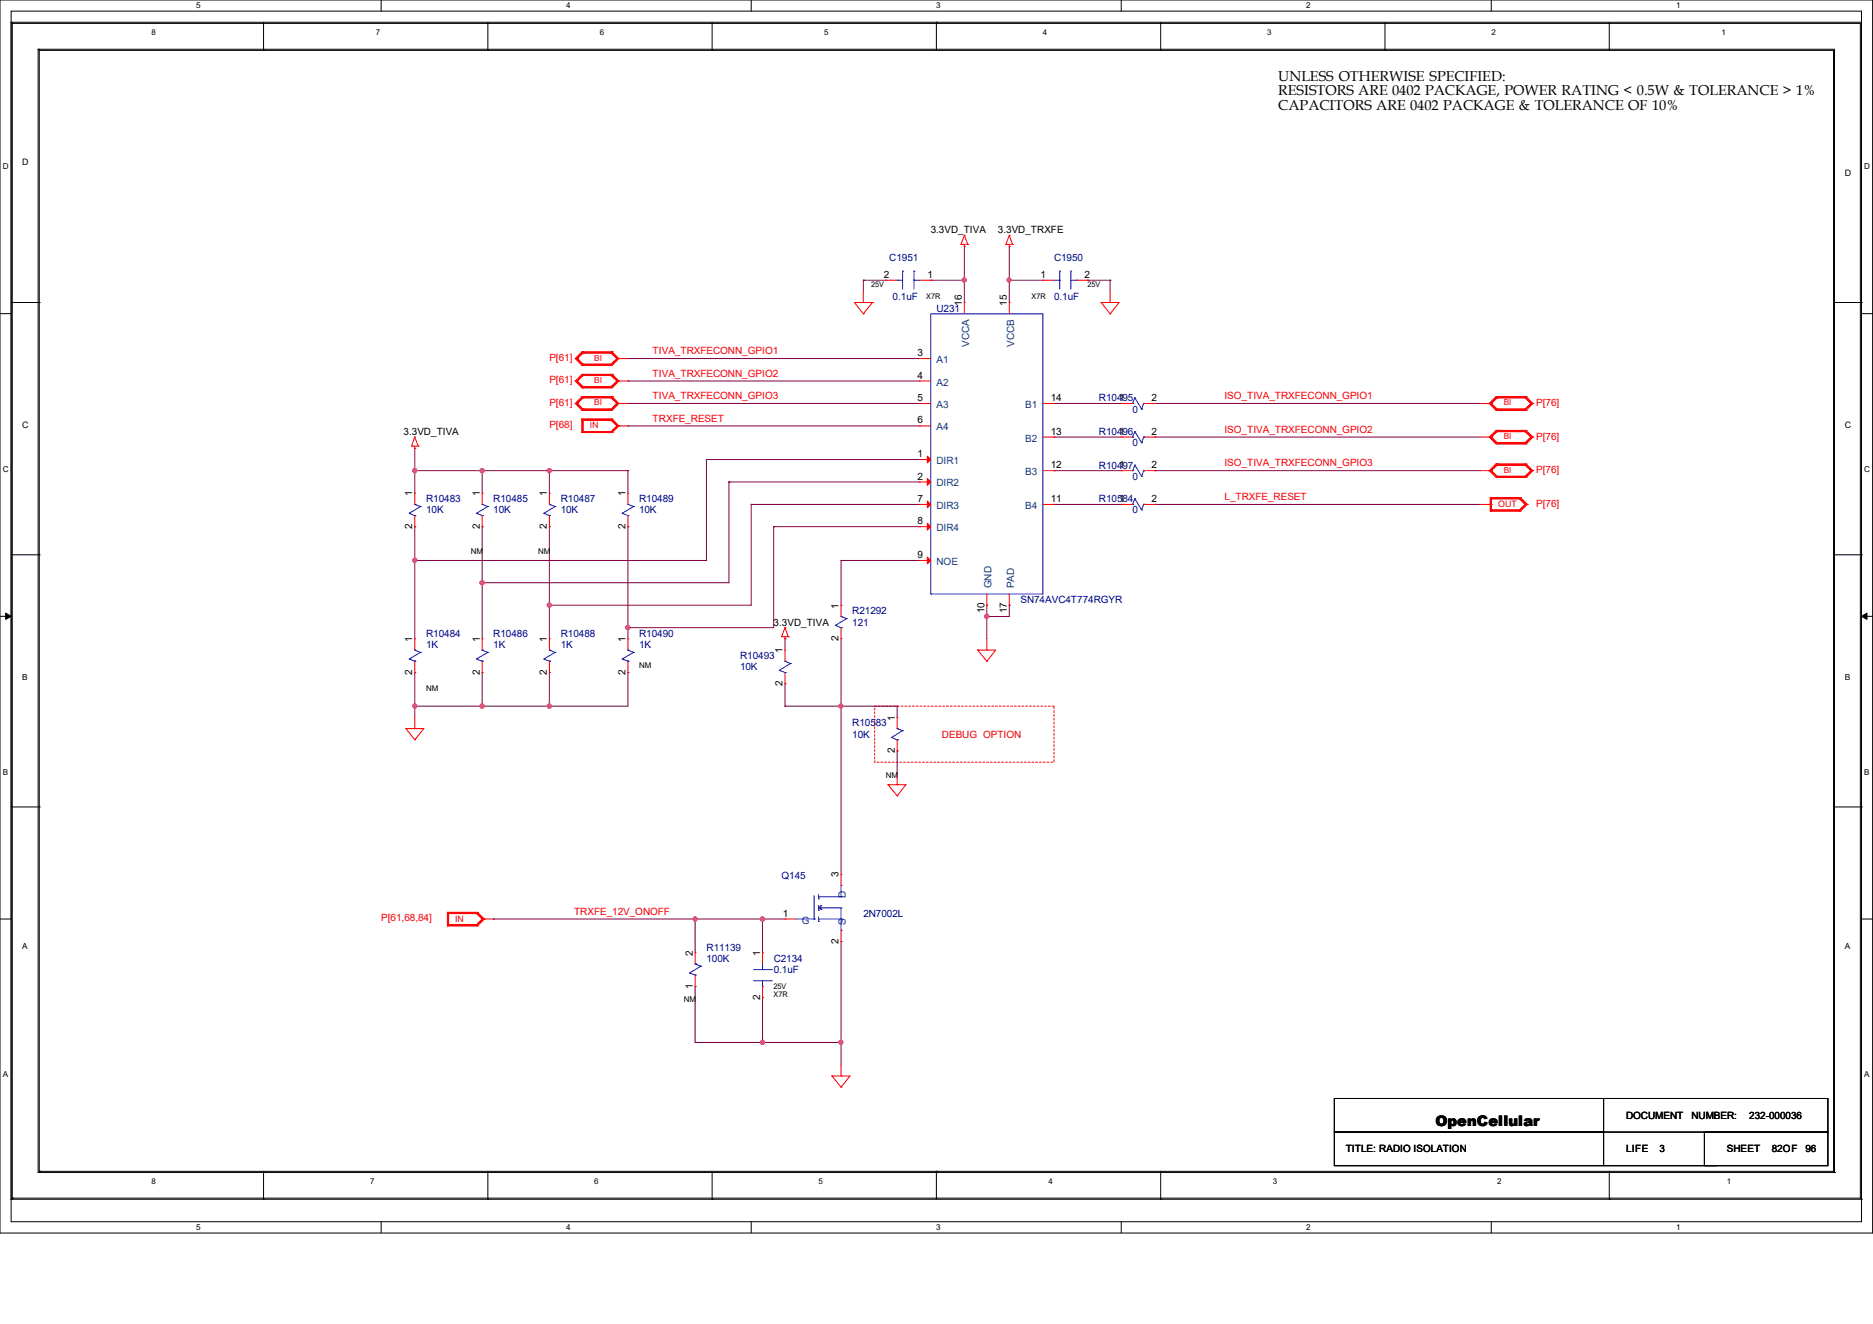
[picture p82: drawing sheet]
<svg xmlns="http://www.w3.org/2000/svg" width="420mm" height="297mm" viewBox="0 0 420 297" stroke-linecap="round" stroke-linejoin="round" font-family="sans-serif">
<defs><g id="words">
<text font-size="3.3" x="321.9" y="252.5">OpenCellular</text>
<g font-size="3.2">
<text x="286.6" y="18.2">UNLESS OTHERWISE SPECIFIED:</text>
<text x="286.6" y="21.4">RESISTORS ARE 0402 PACKAGE, POWER RATING &lt; 0.5W &amp; TOLERANCE &gt; 1%</text>
<text x="286.6" y="24.6">CAPACITORS ARE 0402 PACKAGE &amp; TOLERANCE OF 10%</text>
</g>
<g font-size="2.2">
<text x="208.7" y="52.3">3.3VD_TIVA</text>
<text x="223.8" y="52.3">3.3VD_TRXFE</text>
<text x="198.2" y="62.3">2</text>
<text x="207.9" y="62.3">1</text>
<text x="233.3" y="62.3">1</text>
<text x="243.2" y="62.3">2</text>
<text x="215.7" y="68.6" transform="rotate(-90 215.7 68.6)">16</text>
<text x="225.8" y="68.6" transform="rotate(-90 225.8 68.6)">15</text>
<text x="205.7" y="79.9">3</text>
<text x="205.7" y="84.9">4</text>
<text x="205.7" y="90">5</text>
<text x="235.6" y="90">14</text>
<text x="251" y="90">1</text>
<text x="258.2" y="90">2</text>
<text x="205.7" y="95">6</text>
<text x="90.5" y="97.6">3.3VD_TIVA</text>
<text x="235.6" y="97.5">13</text>
<text x="251" y="97.5">1</text>
<text x="258.2" y="97.5">2</text>
<text x="205.7" y="102.5">1</text>
<text x="205.7" y="107.6">2</text>
<text x="235.6" y="105">12</text>
<text x="251" y="105">1</text>
<text x="258.2" y="105">2</text>
<text x="92.5" y="111.4" transform="rotate(-90 92.5 111.4)">1</text>
<text x="107.6" y="111.4" transform="rotate(-90 107.6 111.4)">1</text>
<text x="122.6" y="111.4" transform="rotate(-90 122.6 111.4)">1</text>
<text x="140.3" y="111.4" transform="rotate(-90 140.3 111.4)">1</text>
<text x="205.7" y="112.6">7</text>
<text x="235.6" y="112.6">11</text>
<text x="251" y="112.6">1</text>
<text x="258.2" y="112.6">2</text>
<text x="92.5" y="118.7" transform="rotate(-90 92.5 118.7)">2</text>
<text x="107.6" y="118.7" transform="rotate(-90 107.6 118.7)">2</text>
<text x="122.6" y="118.7" transform="rotate(-90 122.6 118.7)">2</text>
<text x="140.3" y="118.7" transform="rotate(-90 140.3 118.7)">2</text>
<text x="205.7" y="117.6">8</text>
<text x="205.7" y="125.2">9</text>
<text x="188" y="136.5" transform="rotate(-90 188 136.5)">1</text>
<text x="220.7" y="137.6" transform="rotate(-90 220.7 137.6)">10</text>
<text x="225.8" y="137.6" transform="rotate(-90 225.8 137.6)">17</text>
<text x="173.5" y="140.3">3.3VD_TIVA</text>
<text x="188" y="143.8" transform="rotate(-90 188 143.8)">2</text>
<text x="92.5" y="144.1" transform="rotate(-90 92.5 144.1)">1</text>
<text x="107.6" y="144.1" transform="rotate(-90 107.6 144.1)">1</text>
<text x="122.6" y="144.1" transform="rotate(-90 122.6 144.1)">1</text>
<text x="140.3" y="144.1" transform="rotate(-90 140.3 144.1)">1</text>
<text x="175.5" y="146.6" transform="rotate(-90 175.5 146.6)">1</text>
<text x="92.5" y="151.4" transform="rotate(-90 92.5 151.4)">2</text>
<text x="107.6" y="151.4" transform="rotate(-90 107.6 151.4)">2</text>
<text x="122.6" y="151.4" transform="rotate(-90 122.6 151.4)">2</text>
<text x="140.3" y="151.4" transform="rotate(-90 140.3 151.4)">2</text>
<text x="175.5" y="153.9" transform="rotate(-90 175.5 153.9)">2</text>
<text x="200.6" y="161.7" transform="rotate(-90 200.6 161.7)">1</text>
<text x="200.6" y="169" transform="rotate(-90 200.6 169)">2</text>
<text x="188" y="196.8" transform="rotate(-90 188 196.8)">3</text>
<text x="175.5" y="205.6">1</text>
<text x="155.3" y="214.5" transform="rotate(-90 155.3 214.5)">2</text>
<text x="170.4" y="214.5" transform="rotate(-90 170.4 214.5)">1</text>
<text x="188" y="211.7" transform="rotate(-90 188 211.7)">2</text>
<text x="155.3" y="221.8" transform="rotate(-90 155.3 221.8)">1</text>
<text x="170.4" y="224.3" transform="rotate(-90 170.4 224.3)">2</text>
<text x="364.6" y="251">DOCUMENT</text>
<text x="379.3" y="251">NUMBER:</text>
<text x="392.3" y="251">232-000036</text>
<text x="301.8" y="258.5">TITLE: RADIO ISOLATION</text>
<text x="364.6" y="258.5">LIFE</text>
<text x="372.1" y="258.5">3</text>
<text x="387.2" y="258.5">SHEET</text>
<text x="397.3" y="258.5">82OF</text>
<text x="404.8" y="258.5">96</text>
</g>
<g font-size="2.2" fill="#000080">
<text x="199.4" y="58.6">C1951</text>
<text x="236.3" y="58.6">C1950</text>
<text x="200.2" y="67.4">0.1uF</text>
<text x="210" y="69.9">U231</text>
<text x="236.3" y="67.4">0.1uF</text>
<text x="246.4" y="90">R10495</text>
<text x="254" y="92.5">0</text>
<text x="246.4" y="97.6">R10496</text>
<text x="254" y="100.1">0</text>
<text x="246.4" y="105.1">R10497</text>
<text x="254" y="107.6">0</text>
<text x="95.5" y="112.6">R10483</text>
<text x="110.6" y="112.6">R10485</text>
<text x="125.7" y="112.6">R10487</text>
<text x="143.3" y="112.6">R10489</text>
<text x="246.4" y="112.6">R10584</text>
<text x="95.5" y="115.2">10K</text>
<text x="110.6" y="115.2">10K</text>
<text x="125.7" y="115.2">10K</text>
<text x="143.3" y="115.2">10K</text>
<text x="254" y="115.2">0</text>
<text x="191.1" y="137.8">R21292</text>
<text x="228.8" y="135.3">SN74AVC4T774RGYR</text>
<text x="95.5" y="142.8">R10484</text>
<text x="110.6" y="142.8">R10486</text>
<text x="125.7" y="142.8">R10488</text>
<text x="143.3" y="142.8">R10490</text>
<text x="191.1" y="140.3">121</text>
<text x="95.5" y="145.3">1K</text>
<text x="110.6" y="145.3">1K</text>
<text x="125.7" y="145.3">1K</text>
<text x="143.3" y="145.3">1K</text>
<text x="165.9" y="147.9">R10493</text>
<text x="165.9" y="150.4">10K</text>
<text x="191.1" y="162.9">R10583</text>
<text x="191.1" y="165.5">10K</text>
<text x="175.3" y="197.1">Q145</text>
<text x="193.6" y="205.7">2N7002L</text>
<text x="158.4" y="213.2">R11139</text>
<text x="158.4" y="215.8">100K</text>
<text x="173.5" y="215.8">C2134</text>
<text x="173.5" y="218.3">0.1uF</text>
</g>
<g font-size="2.2" fill="#004080">
<text x="217.3" y="77.9" transform="rotate(-90 217.3 77.9)">VCCA</text>
<text x="227.4" y="77.9" transform="rotate(-90 227.4 77.9)">VCCB</text>
<text x="210" y="81.4">A1</text>
<text x="210" y="86.5">A2</text>
<text x="210" y="91.5">A3</text>
<text x="229.9" y="91.5">B1</text>
<text x="210" y="96.6">A4</text>
<text x="229.9" y="99.1">B2</text>
<text x="210" y="104.1">DIR1</text>
<text x="229.9" y="106.6">B3</text>
<text x="210" y="109.1">DIR2</text>
<text x="210" y="114.2">DIR3</text>
<text x="210" y="119.2">DIR4</text>
<text x="229.9" y="114.2">B4</text>
<text x="210" y="126.7">NOE</text>
<text x="222.3" y="132" transform="rotate(-90 222.3 132)">GND</text>
<text x="227.4" y="132" transform="rotate(-90 227.4 132)">PAD</text>
<text x="189.7" y="201.5" transform="rotate(-90 189.7 201.5)">D</text>
<text x="179.8" y="207.2">G</text>
<text x="189.7" y="207.4" transform="rotate(-90 189.7 207.4)">S</text>
</g>
<g font-size="2.2" fill="#f00">
<text x="123.2" y="81">P[61]</text>
<text x="146.3" y="79.5">TIVA_TRXFECONN_GPIO1</text>
<text x="123.2" y="86">P[61]</text>
<text x="146.3" y="84.5">TIVA_TRXFECONN_GPIO2</text>
<text x="146.3" y="89.6">TIVA_TRXFECONN_GPIO3</text>
<text x="274.6" y="89.6">ISO_TIVA_TRXFECONN_GPIO1</text>
<text x="123.2" y="91">P[61]</text>
<text x="146.3" y="94.6">TRXFE_RESET</text>
<text x="344.5" y="91">P[76]</text>
<text x="123.2" y="96.1">P[68]</text>
<text x="274.6" y="97.1">ISO_TIVA_TRXFECONN_GPIO2</text>
<text x="344.5" y="98.6">P[76]</text>
<text x="274.6" y="104.6">ISO_TIVA_TRXFECONN_GPIO3</text>
<text x="344.5" y="106.1">P[76]</text>
<text x="274.6" y="112.2">L_TRXFE_RESET</text>
<text x="344.5" y="113.7">P[76]</text>
<text x="211.2" y="165.5">DEBUG OPTION</text>
<text x="85.5" y="206.7">P[61,68,84]</text>
<text x="128.7" y="205.2">TRXFE_12V_ONOFF</text>
</g>
<g font-size="2">
<text x="5" y="37">D</text>
<text x="413.6" y="39.5">D</text>
<text x="5" y="96.1">C</text>
<text x="413.6" y="96.1">C</text>
</g>
<g font-size="2" fill="#f00">
<text x="132.2" y="96.1">IN</text>
<text x="335.9" y="113.7">OUT</text>
<text x="102.1" y="206.8">IN</text>
</g>
<g font-size="1.9" fill="#f00">
<text x="133.3" y="80.9">BI</text>
<text x="133.3" y="85.9">BI</text>
<text x="133.3" y="90.9">BI</text>
<text x="337.2" y="90.9">BI</text>
<text x="337.2" y="98.5">BI</text>
<text x="337.2" y="106">BI</text>
</g>
<g font-size="1.9">
<text x="5" y="152.6">B</text>
<text x="413.6" y="152.6">B</text>
<text x="5" y="212.9">A</text>
<text x="413.6" y="212.9">A</text>
</g>
<g font-size="1.8">
<text x="44" y="1.9">5</text>
<text x="127" y="1.9">4</text>
<text x="209.9" y="1.9">3</text>
<text x="292.9" y="1.9">2</text>
<text x="375.9" y="1.9">1</text>
<text x="34" y="7.9">8</text>
<text x="84.2" y="7.9">7</text>
<text x="134.5" y="7.9">6</text>
<text x="184.8" y="7.9">5</text>
<text x="233.8" y="7.9">4</text>
<text x="284.1" y="7.9">3</text>
<text x="334.4" y="7.9">2</text>
<text x="386" y="7.9">1</text>
<text x=".6" y="38">D</text>
<text x="418" y="38">D</text>
<text x=".6" y="105.9">C</text>
<text x="418" y="105.9">C</text>
<text x="105.6" y="124.3">NM</text>
<text x="120.7" y="124.3">NM</text>
<text x="143.3" y="149.9">NM</text>
<text x="95.5" y="155">NM</text>
<text x=".6" y="173.8">B</text>
<text x="418" y="173.8">B</text>
<text x="198.6" y="174.6">NM</text>
<text x="153.4" y="224.9">NM</text>
<text x=".6" y="241.7">A</text>
<text x="418" y="241.7">A</text>
<text x="34" y="265.6">8</text>
<text x="83" y="265.6">7</text>
<text x="133.3" y="265.6">6</text>
<text x="183.6" y="265.6">5</text>
<text x="235.1" y="265.6">4</text>
<text x="285.4" y="265.6">3</text>
<text x="335.7" y="265.6">2</text>
<text x="387.2" y="265.6">1</text>
<text x="44" y="275.9">5</text>
<text x="127" y="275.9">4</text>
<text x="209.9" y="275.9">3</text>
<text x="292.9" y="275.9">2</text>
<text x="375.9" y="275.9">1</text>
</g>
<g font-size="1.7">
<text x="195.4" y="64.5">25V</text>
<text x="243.9" y="64.5">25V</text>
<text x="207.7" y="67">X7R</text>
<text x="231.3" y="67">X7R</text>
<text x="173.5" y="221.9">25V</text>
<text x="173.5" y="223.6">X7R</text>
</g>
</g></defs>
<path d="M0 0h419.9v276.6h-419.9zM2.5 2.5h414.9v271.6h-414.9z" fill="none" stroke="#000" stroke-width=".22"/>
<g fill="#fff">
<path d="M44 .3h1v1.9h-1z"/>
<path d="M44 274.3h1v2h-1z"/>
</g>
<path d="M85.5 0v2.5M85.5 274.1v2.5" fill="none" stroke="#000" stroke-width=".22"/>
<g fill="#fff">
<path d="M127 .3h.9v1.9h-.9z"/>
<path d="M127 274.3h.9v2h-.9z"/>
</g>
<path d="M168.4 0v2.5M168.4 274.1v2.5" fill="none" stroke="#000" stroke-width=".22"/>
<g fill="#fff">
<path d="M209.9 .3h1v1.9h-1z"/>
<path d="M209.9 274.3h1v2h-1z"/>
</g>
<path d="M251.4 0v2.5M251.4 274.1v2.5" fill="none" stroke="#000" stroke-width=".22"/>
<g fill="#fff">
<path d="M292.9 .3h1v1.9h-1z"/>
<path d="M292.9 274.3h1v2h-1z"/>
</g>
<path d="M334.4 0v2.5M334.4 274.1v2.5" fill="none" stroke="#000" stroke-width=".22"/>
<g fill="#fff">
<path d="M375.9 .3h1v1.9h-1z"/>
<path d="M375.9 274.3h1v2h-1z"/>
<path d="M.6 36.4h1.3v2h-1.3z"/>
<path d="M418 36.4h1.3v2h-1.3z"/>
<path d="M.6 104.3h1.3v2h-1.3z"/>
<path d="M418 104.3h1.3v2h-1.3z"/>
</g>
<path d="M0 70.4h2.5M417.4 70.4h2.5" fill="none" stroke="#000" stroke-width=".22"/>
<g fill="#fff">
<path d="M.6 172.2h1.2v2h-1.2z"/>
<path d="M418 172.2h1.2v2h-1.2z"/>
</g>
<path d="M0 138.3h2.5M417.4 138.3h2.5" fill="none" stroke="#000" stroke-width=".22"/>
<path d="M1.3 137.5l1.2 .8-1.2 .6zM417.4 138.3l1.2-.8v1.4z" fill="#000" stroke="#000" stroke-width=".22"/>
<g fill="#fff">
<path d="M.6 240.1h1.2v2h-1.2z"/>
<path d="M418 240.1h1.2v2h-1.2z"/>
</g>
<g fill="none" stroke="#000" stroke-width=".22">
<path d="M2.5 5h.1M2.5 5h414.9v264M2.5 5v264M2.8 5.2h.1M2.8 5.2v263.6M2.8 5.2h414.4v263.6M8.6 11h.1M8.6 11v252M8.6 11h402.8v252M8.8 11.3h.1M8.8 11.3h402.3v251.5M8.8 11.3v251.5"/>
<path d="M59.1 11.3h.1M59.1 5v6.3M109.4 11.3h.1M109.4 5v6.3M159.7 11.3h.1M159.7 5v6.3M210 5h.1M210 5v6.3M260.3 11.3h.1M260.3 5v6.3M310.6 11.3h.1M310.6 5v6.3"/>
<path d="M360.8 11.3h.1M360.8 5v6.3M2.5 67.9h6.3M8.8 67.9h.1M411.1 67.9h6.3M417.4 67.9h.1M2.5 124.5h6.3M8.8 124.5h.1M411.1 124.5h6.3M417.4 124.5h.1M2.5 181h6.3M8.8 181h.1"/>
<path d="M411.1 181h6.3M417.4 181h.1M0 206.2h2.5M417.4 206.2h2.5M299.2 246.4h110.7v7.6h-110.7zM299.2 254h60.4v7.5h-60.4zM359.6 246.4h.1M359.6 246.4v7.6M382.2 254h27.7v7.5h-27.7zM2.5 269h.1M2.5 269h414.9M2.8 268.8h.1"/>
<path d="M2.8 268.8h414.4M8.6 263h.1M8.6 263h402.8M8.8 262.8h.1M8.8 262.8h402.3M59.1 269h.1M59.1 262.8v6.2M109.4 269h.1M109.4 262.8v6.2M159.7 269h.1M159.7 262.8v6.2M210 262.8h.1"/>
<path d="M210 262.8v6.2M260.3 269h.1M260.3 262.8v6.2M359.6 261.5h25.1M360.8 269h.1M360.8 262.8v6.2M384.7 261.5h.1M411.1 262.8h.1M411.4 263h.1M417.2 268.8h.1M417.4 269h.1"/>
</g>
<path d="M196.1 158.4h40.2v12.6h-40.2z" fill="none" stroke="#f00" stroke-width=".22" stroke-dasharray=".4"/>
<g fill="none" stroke="#800040" stroke-width=".22">
<path d="M216.2 55.3h.1M216.2 55.3v12.6M226.3 55.3h.1M226.3 55.3v12.6M193.6 62.9h.1M193.6 62.9h5M193.6 62.9v2.5M208.7 62.9h.1M208.7 62.9h7.5M216.2 62.9h.1M226.3 62.9h.1M226.3 62.9h7.5"/>
<path d="M243.9 62.9h.1M243.9 62.9h5M248.9 62.9h.1M248.9 62.9v2.5M140.8 80.4h.1M140.8 85.5h.1M140.8 90.5h.1M140.8 95.5h.1M140.8 80.4h65.4M140.8 85.5h65.4M140.8 90.5h65.4M140.8 95.5h65.4"/>
<path d="M236.3 90.5h.1M236.3 98h.1M236.3 90.5h15.2M236.3 98h15.2M259 90.5h.1M259 98h.1M259 90.5h72.9M259 98h72.9M93 100.6h.1M93 118.2h.1M93 105.6h.1M93 100.6v10"/>
<path d="M93 118.2v25.1M93 105.6h47.8M108.1 105.6h.1M108.1 118.2h.1M108.1 105.6v5M108.1 118.2v25.1M123.2 105.6h.1M123.2 118.2h.1M123.2 105.6v5M123.2 118.2v25.1M140.8 105.6h.1M140.8 118.2h.1"/>
<path d="M140.8 105.6v5M140.8 118.2v25.1M158.4 103.1h.1M158.4 103.1h47.8M158.4 103.1v22.6h-65.4M163.4 108.1h.1M163.4 108.1v22.6h-55.3M163.4 108.1h42.8M168.4 113.2h.1M168.4 113.2h37.8M168.4 113.2v22.6h-45.2M173.5 118.2h.1"/>
<path d="M173.5 118.2h32.7M173.5 118.2v22.6h-32.7M236.3 105.6h.1M236.3 113.2h.1M236.3 105.6h15.2M236.3 113.2h15.2M259 105.6h.1M259 113.2h.1M259 105.6h72.9M259 113.2h72.9M93 125.7h.1M108.1 130.7h.1"/>
<path d="M123.2 135.8h.1M188.6 125.7h.1M188.6 125.7h17.6M188.6 125.7v10.1M221.3 135.8h.1M221.3 138.3h.1M221.3 135.8v7.5M226.3 135.8h.1M226.3 135.8v2.5h-5M93 158.4h.1M93 150.9h.1M93 150.9v10"/>
<path d="M108.1 150.9h.1M108.1 158.4h.1M108.1 150.9v7.5M123.2 150.9h.1M123.2 158.4h.1M123.2 150.9v7.5M140.8 140.8h.1M140.8 150.9h.1M140.8 150.9v7.5h-47.8M176 143.3h.1M176 153.4h.1M176 158.4h.1"/>
<path d="M176 158.4h25.2M176 143.3v2.5M176 153.4v5M188.6 158.4h.1M188.6 143.3v52.8M201.2 158.4h.1M201.2 158.4v2.5M201.2 168.4h.1M201.2 168.4v5.1M110.6 206.2h.1M110.6 206.2h65.4M155.9 206.2h.1"/>
<path d="M155.9 206.2v7.5M171 206.2h.1M171 206.2v7.5M188.6 211.2h.1M188.6 211.2v27.7M155.9 221.3h.1M155.9 233.8h.1M155.9 221.3v12.5M155.9 233.8h32.7M171 223.8h.1M171 233.8h.1M171 223.8v10"/>
<path d="M188.6 233.8h.1"/>
</g>
<g fill="#f0f" stroke="#f0f" stroke-width=".22">
<circle cx="226.3" cy="62.8" r=".48"/>
<circle cx="216.2" cy="62.8" r=".49"/>
<circle cx="123.2" cy="105.6" r=".49"/>
<circle cx="140.8" cy="140.8" r=".49"/>
<circle cx="108.1" cy="105.6" r=".49"/>
<circle cx="93" cy="105.6" r=".48"/>
<circle cx="93" cy="125.7" r=".48"/>
<circle cx="108.1" cy="130.7" r=".49"/>
<circle cx="123.2" cy="135.7" r=".49"/>
<circle cx="108.1" cy="158.4" r=".49"/>
<circle cx="93" cy="158.4" r=".48"/>
<circle cx="123.2" cy="158.4" r=".49"/>
<circle cx="188.5" cy="158.4" r=".48"/>
<circle cx="221.3" cy="138.3" r=".49"/>
<circle cx="171" cy="206.2" r=".49"/>
<circle cx="155.9" cy="206.2" r=".48"/>
<circle cx="188.5" cy="233.8" r=".48"/>
<circle cx="171" cy="233.8" r=".49"/>
</g>
<g fill="none" stroke="#f00" stroke-width=".22">
<path d="M215.5 54.8h.1M215.5 54.8h1.5M216.2 55.3h.1M216.2 52.8h.1M216.2 54.8v.5M216.2 52.8l-.7 2M216.2 52.8l.8 2M217 54.8h.1M225.6 54.8h.1M225.6 54.8h1.4M226.3 55.3h.1M226.3 52.8h.1"/>
<path d="M226.3 54.8v.5M226.3 52.8l-.7 2M226.3 52.8l.7 2M227 54.8h.1M130.5 79h.1M130.5 79h6.8M130.5 79l-1.5 1.4M130.7 79h.1M130.7 79.2h.1M130.7 79l-1.5 1.4M130.7 79.2h6.3M130.7 79.2l-1.5 1.2"/>
<path d="M130.7 79.2l-1.2 1.2M137 79.2h.1M137 79h.1M137 79.2l1.3 1.2M137 79.2l1.6 1.2M137 79l1.6 1.4M137.3 79h.1M137.3 79l1.5 1.4M193.6 67.9h.1M193.6 70.4h.1M193.6 65.4v2.5M195.6 67.9h.1"/>
<path d="M195.6 67.9h-4l2 2.5M195.6 67.9l-2 2.5M198.6 62.9h.1M198.6 62.9h2.6M206.2 62.9h2.5M208.7 62.9h.1M216.2 67.9h.1M216.2 67.9v2.5M226.3 67.9h.1M226.3 67.9v2.5M233.8 62.9h.1M233.8 62.9h2.5"/>
<path d="M241.4 62.9h2.5M243.9 62.9h.1M246.9 67.9h.1M246.9 67.9l2 2.5M246.9 67.9h4.1l-2.1 2.5M248.9 67.9h.1M248.9 70.4h.1M248.9 65.4v2.5M93 98h.1M93 98l-.7 2.1M93 98l.8 2.1M129 80.4h.1"/>
<path d="M129 85.5h.1M129 90.5h.1M129 80.4l1.5 1.6M129 85.5l1.5 1.5M129 90.5l1.5 1.5M129.2 80.4h.1M129.2 85.5h.1M129.2 90.5h.1M129.2 80.4l1.5 1.6M129.2 80.4l1.5 1.3M129.2 85.5l1.5 1.5M129.2 85.5l1.5 1.2"/>
<path d="M129.2 90.5l1.5 1.5M129.2 90.5l1.5 1.3M129.5 80.4h.1M129.5 85.5h.1M129.5 90.5h.1M129.5 80.4l1.2 1.3M129.5 85.5l1.2 1.2M129.5 90.5l1.2 1.3M130.5 82h.1M130.5 87h.1M130.5 84h.1M130.5 92h.1"/>
<path d="M130.5 89h.1M130.5 94h.1M130.5 97h.1M130.5 89l-1.5 1.5M130.5 84h6.8M130.5 84l-1.5 1.5M130.5 89h6.8M130.5 94h6.8M130.5 94v3M130.5 97h6.8M130.7 82h.1M130.7 81.7h.1"/>
<path d="M130.7 87h.1M130.7 84h.1M130.7 86.7h.1M130.7 84.2h.1M130.7 92h.1M130.7 89h.1M130.7 91.8h.1M130.7 89.2h.1M130.7 94.3h.1M130.7 96.8h.1M130.7 81.7h6.3M130.7 84l-1.5 1.5"/>
<path d="M130.7 86.7h6.3M130.7 84.2h6.3M130.7 84.2l-1.5 1.3M130.7 84.2l-1.2 1.3M130.7 89l-1.5 1.5M130.7 91.8h6.3M130.7 89.2h6.3M130.7 89.2l-1.5 1.3M130.7 89.2l-1.2 1.3M130.7 96.8h6.3M130.7 94.3h6.3M130.7 94.3v2.5"/>
<path d="M137 84.2h.1M137 84h.1M137 89.2h.1M137 89h.1M137 94.3h.1M137 96.8h.1M137 94h.1M137 97h.1M137 84.2l1.3 1.3M137 84.2l1.6 1.3M137 84l1.6 1.5M137 89.2l1.3 1.3"/>
<path d="M137 89.2l1.6 1.3M137 89l1.6 1.5M137 94.3l1.3 1.2M137 94.3l1.6 1.2M137 94l1.6 1.5M137.3 84h.1M137.3 89h.1M137.3 94h.1M137.3 97h.1M137.3 89l1.5 1.5M137.3 84l1.5 1.5M137.3 94l1.5 1.5"/>
<path d="M138.3 80.4h.1M138.3 85.5h.1M138.3 90.5h.1M138.3 95.5h.1M138.3 80.4l-1.3 1.3M138.3 80.4h2.5M138.3 85.5l-1.3 1.2M138.3 85.5h2.5M138.3 90.5l-1.3 1.3M138.3 90.5h2.5M138.3 95.5h2.5M138.3 95.5l-1.3 1.3"/>
<path d="M138.6 80.4h.1M138.6 85.5h.1M138.6 90.5h.1M138.6 95.5h.1M138.6 80.4l-1.6 1.3M138.6 80.4l-1.6 1.6M138.6 85.5l-1.6 1.2M138.6 85.5l-1.6 1.5M138.6 90.5l-1.6 1.3M138.6 90.5l-1.6 1.5M138.6 95.5l-1.6 1.5M138.6 95.5l-1.6 1.3"/>
<path d="M138.8 80.4h.1M138.8 85.5h.1M138.8 90.5h.1M138.8 95.5h.1M138.8 80.4l-1.5 1.6h-6.8M138.8 85.5l-1.5 1.5h-6.8M138.8 90.5l-1.5 1.5h-6.8M138.8 95.5l-1.5 1.5M206.2 80.4h.1M206.2 85.5h.1M206.2 90.5h.1M206.2 95.5h.1"/>
<path d="M206.2 80.4h2.5M206.2 85.5h2.5M206.2 90.5h2.5M206.2 95.5h2.5M233.8 90.5h2.5M233.8 98h2.5M236.3 98h.1M236.3 90.5h.1M251.5 98h.1M251.5 90.5h.1M251.5 90.5h2.5M251.5 98h2.5"/>
<path d="M256.5 90.5h2.5M256.5 98h2.5M259 98h.1M259 90.5h.1M331.9 90.5h2.5M331.9 98h2.5M333.9 90.5h.1M333.9 98h.1M333.9 90.5l1.5 1.5h6.8M333.9 98l1.5 1.6h6.8M334.2 90.5h.1M334.2 98h.1"/>
<path d="M334.2 90.5l1.5 1.3M334.2 90.5l1.5 1.5M334.2 98l1.5 1.3M334.2 98l1.5 1.6M334.4 90.5h.1M334.4 98h.1M334.4 90.5l1.3 1.3M334.4 98l1.3 1.3M335.4 89h.1M335.4 96.6h.1M335.4 89h6.8M335.4 89l-1.5 1.5"/>
<path d="M335.4 96.6l-1.5 1.4M335.4 96.6h6.8M335.7 89.2h.1M335.7 89h.1M335.7 96.8h.1M335.7 96.6h.1M335.7 91.8h6.3M335.7 89.2h6.3M335.7 89.2l-1.3 1.3M335.7 89.2l-1.5 1.3M335.7 89l-1.5 1.5M335.7 96.8l-1.3 1.2"/>
<path d="M335.7 96.8l-1.5 1.2M335.7 96.6l-1.5 1.4M335.7 99.3h6.3M335.7 96.8h6.3M342 92h.1M342 89h.1M342 91.8h.1M342 89.2h.1M342 99.6h.1M342 96.6h.1M342 99.3h.1M342 96.8h.1"/>
<path d="M342 89l1.5 1.5M342 89.2l1.5 1.3M342 89.2l1.2 1.3M342 96.6l1.5 1.4M342 96.8l1.5 1.2M342 96.8l1.2 1.2M342.2 92h.1M342.2 89h.1M342.2 99.6h.1M342.2 96.6h.1M342.2 89l1.5 1.5M342.2 96.6l1.5 1.4"/>
<path d="M343.2 90.5h.1M343.2 98h.1M343.2 90.5l-1.2 1.3M343.2 98l-1.2 1.3M343.5 90.5h.1M343.5 98h.1M343.5 90.5l-1.5 1.5M343.5 90.5l-1.5 1.3M343.5 98l-1.5 1.6M343.5 98l-1.5 1.3M343.7 90.5h.1M343.7 98h.1"/>
<path d="M343.7 90.5l-1.5 1.5M343.7 98l-1.5 1.6M92.3 100.1h.1M92.3 100.1h1.5M93 100.6h.1M93 110.6h.1M93 118.2h.1M93 100.1v.5M93 110.6v2.6M93 115.7v2.5M93.8 100.1h.1M108.1 110.6h.1"/>
<path d="M108.1 118.2h.1M108.1 110.6v2.6M108.1 115.7v2.5M123.2 110.6h.1M123.2 118.2h.1M123.2 110.6v2.6M123.2 115.7v2.5M140.8 110.6h.1M140.8 118.2h.1M140.8 110.6v2.6M140.8 115.7v2.5M206.2 103.1h.1"/>
<path d="M206.2 108.1h.1M206.2 113.2h.1M206.2 118.2h.1M206.2 113.2h2.5M206.2 103.1h2.5M206.2 108.1h2.5M206.2 118.2h2.5M233.8 105.6h2.5M233.8 113.2h2.5M236.3 113.2h.1M236.3 105.6h.1M251.5 105.6h.1"/>
<path d="M251.5 113.2h.1M251.5 105.6h2.5M251.5 113.2h2.5M256.5 105.6h2.5M256.5 113.2h2.5M259 105.6h.1M259 113.2h.1M331.9 105.6h2.5M331.9 113.2h2.5M333.9 105.6h.1M333.9 105.6l1.5 1.5h6.8M334.2 105.6h.1"/>
<path d="M334.2 111.6h.1M334.2 114.6h.1M334.2 105.6l1.5 1.2M334.2 105.6l1.5 1.5M334.2 111.6h6.8M334.2 111.6v3M334.2 114.6h6.8M334.4 105.6h.1M334.4 113.2h.1M334.4 111.9h.1M334.4 114.4h.1M334.4 105.6l1.3 1.2"/>
<path d="M334.4 111.9h6.3M334.4 111.9v2.5M334.4 114.4h6.3M335.4 104.1h.1M335.4 104.1l-1.5 1.5M335.4 104.1h6.8M335.7 104.4h.1M335.7 104.1h.1M335.7 104.4l-1.3 1.2M335.7 104.4l-1.5 1.2M335.7 104.1l-1.5 1.5M335.7 106.8h6.3"/>
<path d="M335.7 104.4h6.3M340.7 111.9h.1M340.7 114.4h.1M340.7 111.6h.1M340.7 114.6h.1M340.7 111.9l1.3 1.3M340.7 111.9l1.5 1.3M340.7 111.6l1.5 1.6M341 111.6h.1M341 114.6h.1M341 111.6l1.5 1.6M342 107.1h.1"/>
<path d="M342 104.1h.1M342 106.8h.1M342 104.4h.1M342 113.2h.1M342 104.1l1.5 1.5M342 104.4l1.5 1.2M342 104.4l1.2 1.2M342 113.2l-1.3 1.2M342.2 107.1h.1M342.2 104.1h.1M342.2 113.2h.1M342.2 104.1l1.5 1.5"/>
<path d="M342.2 113.2l-1.5 1.4M342.2 113.2l-1.5 1.2M342.5 113.2h.1M342.5 113.2l-1.5 1.4M343.2 105.6h.1M343.2 105.6l-1.2 1.2M343.5 105.6h.1M343.5 105.6l-1.5 1.5M343.5 105.6l-1.5 1.2M343.7 105.6h.1M343.7 105.6l-1.5 1.5M188.6 135.8h.1"/>
<path d="M188.6 135.8v2.5M206.2 125.7h.1M206.2 125.7h2.5M221.3 135.8h.1M221.3 133.3v2.5M226.3 135.8h.1M226.3 133.3v2.5M93 143.3h.1M93 150.9h.1M93 143.3v2.5M93 148.3v2.6M108.1 143.3h.1"/>
<path d="M108.1 150.9h.1M108.1 143.3v2.5M108.1 148.3v2.6M123.2 143.3h.1M123.2 150.9h.1M123.2 143.3v2.5M123.2 148.3v2.6M140.8 143.3h.1M140.8 150.9h.1M140.8 143.3v2.5M140.8 148.3v2.6M175.3 142.8h.1"/>
<path d="M175.3 142.8h1.4M176 143.3h.1M176 140.8h.1M176 145.8h.1M176 153.4h.1M176 142.8v.5M176 145.8v2.5M176 150.9v2.5M176 140.8l-.7 2M176 140.8l.7 2M176.7 142.8h.1M188.6 143.3h.1"/>
<path d="M188.6 140.8v2.5M219.2 145.8h.1M219.2 145.8l2.1 2.5M219.2 145.8h4.1l-2 2.5M221.3 145.8h.1M221.3 148.3h.1M221.3 143.3v2.5M91 163.4h.1M91 163.4l2 2.5M91 163.4h4l-2 2.5M93 163.4h.1M93 165.9h.1"/>
<path d="M93 160.9v2.5M199.1 176h.1M199.1 176l2.1 2.5M199.1 176h4.1l-2 2.5M201.2 176h.1M201.2 178.5h.1M201.2 160.9h.1M201.2 168.4h.1M201.2 160.9v2.5M201.2 165.9v2.5M201.2 173.5v2.5M188.6 196.1h.1"/>
<path d="M188.6 196.1v2.5M100.3 204.7h.1M100.3 207.7h.1M100.3 204.7h6.8M100.3 204.7v3M100.3 207.7h6.8M100.6 204.9h.1M100.6 207.4h.1M100.6 204.9h6.2M100.6 204.9v2.5M100.6 207.4h6.2M106.8 204.9h.1"/>
<path d="M106.8 207.4h.1M106.8 204.7h.1M106.8 207.7h.1M106.8 204.9l1.3 1.3M106.8 204.9l1.6 1.3M106.8 204.7l1.6 1.5M107.1 204.7h.1M107.1 207.7h.1M107.1 204.7l1.5 1.5M108.1 206.2h.1M108.1 206.2h2.5M108.1 206.2l-1.3 1.2"/>
<path d="M108.4 206.2h.1M108.4 206.2l-1.6 1.5M108.4 206.2l-1.6 1.2M108.6 206.2h.1M108.6 206.2l-1.5 1.5M155.9 213.7h.1M155.9 213.7v2.5M155.9 218.7v2.6M171 213.7h.1M171 213.7v2.5M176 206.2h.1M176 206.2h2.5"/>
<path d="M188.6 211.2h.1M188.6 208.7v2.5M155.9 221.3h.1M171 223.8h.1M171 221.3v2.5M188.6 238.9v2.5M186.6 241.4h.1M186.6 241.4l2 2.5M186.6 241.4h4l-2 2.5M188.6 241.4h.1M188.6 243.9h.1"/>
</g>
<g fill="none" stroke="#00f" stroke-width=".22">
<path d="M201.2 62.9h.1M201.2 62.9h1.2M202.4 60.8h.1M202.4 60.8v4.1M204.9 62.9h.1M204.9 60.8h.1M204.9 62.9h1.3M204.9 60.8v4.1M208.7 70.4h25.1v62.9h-25.1zM236.3 62.9h1.3M237.6 62.9h.1M237.6 60.8h.1"/>
<path d="M237.6 60.8v4.1M240.1 60.8h.1M240.1 62.9h1.3M240.1 60.8v4.1M241.4 62.9h.1M254 98h.1M254 90.5h.1M254.5 96.8h.1M254.5 89.2h.1M254.5 96.8l-.5 1.2M254.5 96.8l1.5 2.5M254.5 89.2l-.5 1.3"/>
<path d="M254.5 89.2l1.5 2.6M256 99.3h.1M256 91.8h.1M256.5 98h.1M256.5 90.5h.1M256.5 98l-.5 1.3M256.5 90.5l-.5 1.3M91.8 115.1h.1M91.8 115.1l1.2 .6M93 115.7h.1M93 113.2h.1M93 113.2l1.3 .4"/>
<path d="M94.3 113.6h.1M94.3 113.6l-2.5 1.5M106.8 115.1h.1M106.8 115.1l1.3 .6M108.1 115.7h.1M108.1 113.2h.1M108.1 113.2l1.3 .4M109.4 113.6h.1M109.4 113.6l-2.6 1.5M122 115.1h.1M122 115.1l1.2 .6M123.2 115.7h.1"/>
<path d="M123.2 113.2h.1M123.2 113.2l1.3 .4M124.5 113.6h.1M124.5 113.6l-2.5 1.5M139.5 115.1h.1M139.5 115.1l1.3 .6M140.8 115.7h.1M140.8 113.2h.1M140.8 113.2l1.3 .4M142.1 113.6h.1M142.1 113.6l-2.6 1.5M254 105.6h.1"/>
<path d="M254 113.2h.1M254.5 104.4h.1M254.5 111.9h.1M254.5 104.4l-.5 1.2M254.5 104.4l1.5 2.4M254.5 111.9l-.5 1.3M254.5 111.9l1.5 2.5M256 106.8h.1M256 114.4h.1M256.5 105.6h.1M256.5 113.2h.1M256.5 105.6l-.5 1.2"/>
<path d="M256.5 113.2l-.5 1.2M188.6 138.3h.1M188.6 138.3l1.2 .5M189.8 138.8h.1M189.8 138.8l-2.5 1.5M91.8 147.8h.1M91.8 147.8l1.2 .5M93 148.3h.1M93 145.8h.1M93 145.8l1.3 .5M94.3 146.3h.1M94.3 146.3l-2.5 1.5"/>
<path d="M106.8 147.8h.1M106.8 147.8l1.3 .5M108.1 148.3h.1M108.1 145.8h.1M108.1 145.8l1.3 .5M109.4 146.3h.1M109.4 146.3l-2.6 1.5M122 147.8h.1M122 147.8l1.2 .5M123.2 148.3h.1M123.2 145.8h.1M123.2 145.8l1.3 .5"/>
<path d="M124.5 146.3h.1M124.5 146.3l-2.5 1.5M139.5 147.8h.1M139.5 147.8l1.3 .5M140.8 148.3h.1M140.8 145.8h.1M140.8 145.8l1.3 .5M142.1 146.3h.1M142.1 146.3l-2.6 1.5M174.8 150.4h.1M174.8 150.4l1.2 .5M176 150.9h.1"/>
<path d="M176 148.3h.1M176 148.3l1.2 .5M177.2 148.8h.1M177.2 148.8l-2.4 1.6M187.3 140.3h.1M187.3 140.3l1.3 .5M188.6 140.8h.1M199.9 165.4h.1M199.9 165.4l1.3 .5M201.2 165.9h.1M201.2 163.4h.1M201.2 163.4l1.2 .5"/>
<path d="M202.4 163.9h.1M202.4 163.9l-2.5 1.5M188.6 198.6h.1M188.6 198.6v2.6M154.6 218.3h.1M154.6 218.3l1.3 .4M155.9 216.2h.1M155.9 218.7h.1M155.9 216.2l1.2 .5M157.1 216.7h.1M157.1 216.7l-2.5 1.6M169 217.5h4"/>
<path d="M171 217.5h.1M171 216.2v1.3M173 217.5h.1M178.5 206.2h4M182.5 206.2h.1M182.5 200.9v5.3M183.6 201.6h.1M183.6 204.2h.1M183.6 206.7h.1M183.6 206.2h5M183.6 201.2h5M183.6 203.7h5"/>
<path d="M183.6 200.7v.9M183.6 203.2v1M183.6 205.7v1M183.6 203.7l.5 .2M184.1 203.2h.1M184.1 203.9h.1M184.1 203.2l-.5 .5M184.1 203.2v.7M188.6 201.2h.1M188.6 203.7h.1M188.6 206.2h.1M188.6 208.7h.1"/>
<path d="M188.6 203.7v5M169 220h4M171 221.3h.1M171 220v1.3M173 220h.1"/>
</g>
<g fill="#f00" stroke="#f00" stroke-width=".22">
<path d="M207.9 102.3l.8 .8-.8 .7z"/>
<path d="M207.9 107.4l.8 .7-.8 .8z"/>
<path d="M207.9 125l.8 .7-.8 .8z"/>
<path d="M207.9 112.4l.8 .8-.8 .7z"/>
<path d="M207.9 117.4l.8 .8-.8 .7z"/>
</g>
<use href="#words"/>
</svg>
